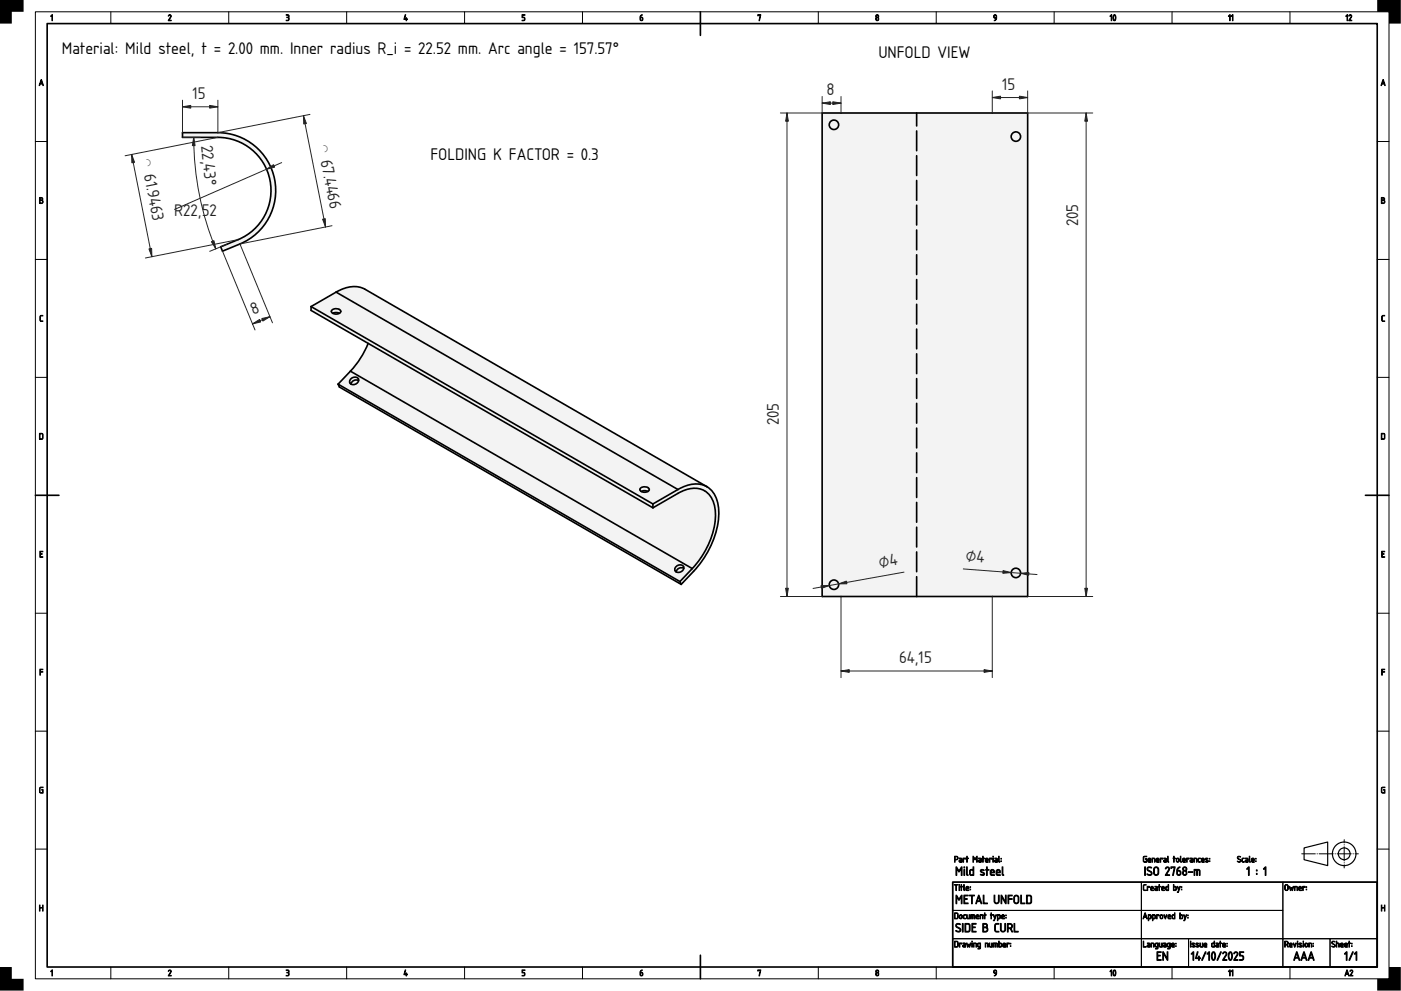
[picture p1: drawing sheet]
<svg xmlns="http://www.w3.org/2000/svg" width="594mm" height="420mm" viewBox="0 0 594 420" stroke-linecap="round" stroke-linejoin="round" font-family="sans-serif">
<defs><g id="words">
<g font-size="6.7">
<text x="26.2" y="23.1">Material: Mild steel, t = 2.00 mm. Inner radius R_i = 22.52 mm. Arc angle = 157.57°</text>
<text x="372.5" y="24.7">UNFOLD VIEW</text>
<text x="182.5" y="67.8">FOLDING K FACTOR = 0.3</text>
</g>
<g font-size="6.7" fill="#212529">
<text x="81.6" y="41.9">15</text>
<text x="350.4" y="40.3">8</text>
<text x="424.9" y="37.9">15</text>
<text x="85.3" y="61.9" transform="rotate(84 85.3 61.9)">22,43°</text>
<text x="134.7" y="62" transform="rotate(79 134.7 62)">◠ 67.4466</text>
<text x="59.8" y="68" transform="rotate(79 59.8 68)">◠ 61.9463</text>
<text x="73.9" y="91.6">R22,52</text>
<text x="457.2" y="96" transform="rotate(-90 457.2 96)">205</text>
<text x="107.4" y="133.5" transform="rotate(-22 107.4 133.5)">8</text>
<text x="330.3" y="180.3" transform="rotate(-90 330.3 180.3)">205</text>
<text x="409.5" y="237.9" transform="rotate(4 409.5 237.9)">⌀4</text>
<text x="373.1" y="241" transform="rotate(-10 373.1 241)">⌀4</text>
<text x="381.2" y="281.1">64,15</text>
</g>
</g></defs>
<path d="M20 10h564v400h-564zM297 5v10M15 210h10M579 210h10M404 374h180v36h-180zM297 405v10" fill="none" stroke="#000" stroke-width=".7"/>
<g fill="none" stroke="#000" stroke-width=".42">
<path d="M15 5h574v410h-574zM47 5v5M97 5v5M147 5v5M197 5v5M247 5v5M347 5v5M397 5v5M447 5v5M497 5v5M547 5v5M15 60h5"/>
<path d="M584 60h5M97.1 81.4h.1M15 110h5M584 110h5M15 160h5M584 160h5M15 260h5M584 260h5M15 310h5M584 310h5M15 360h5M584 360h5"/>
<path d="M404 374h80v12h-80zM484 374h60v12h-60zM544 374h40v24h-40zM404 398h80v12h-80zM404 386h80v12h-80zM484 398h20v12h-20zM484 386h60v12h-60zM504 398h40v12h-40zM544 398h20v12h-20zM564 398h20v12h-20zM47 410v5M97 410v5"/>
<path d="M147 410v5M197 410v5M247 410v5M347 410v5M397 410v5M447 410v5M497 410v5M547 410v5"/>
</g>
<g fill="#000" stroke="#000" stroke-width=".42">
<path d="M22 6.3l.3 .1-.2 2.4-.1-2.2-.5 .3zM71.5 6.5a.64 .64 0 0 1 .9-.2 .64 .64 0 0 1 .1 .9l-.8 1.4 .9 .2h-1.2l.9-1.7a.44 .44 0 0 0-.2-.6 .44 .44 0 0 0-.6 .4zM121.4 6.2h.2a.83 .83 0 0 1 .9 .3 .83 .83 0 0 1 0 1 .78 .78 0 0 1 0 1.1 .78 .78 0 0 1-1.1 0 .66 .66 0 0 0 1-.5 .66 .66 0 0 0-.8-.7v-.1a.47 .47 0 0 0 .7-.2 .47 .47 0 0 0-.2-.6zM171.8 6.2l.2 .2-.4 1.6h.6l.1-.5 .1 .5 .4 .2-.4 .1-.1 .5-.1-.5-.9-.1zM221.4 6.3h1.2l-1 .2v.8a.8 .8 0 0 1 1 .5 .8 .8 0 0 1-.6 1l-.6-.1 .6-.1a.54 .54 0 0 0 .4-.6 .54 .54 0 0 0-.5-.5h-.5zM321.4 6.2l1.2 .1-.6 2.5 .3-2.3-.9 .2zM17.1 133.9l1-.2-.9 .5-.1 1.5 1.1 .6h-.9l-.4-.4zM586.1 133.9l1-.2-.9 .5-.1 1.5 1 .6h-.8l-.4-.4zM16.9 233.7h1.3l-1.1 .3v.8l.8 .1-.8 .1v1l1.1 .3h-1.3zM585.9 233.7h1.2l-1 .3v.8l.8 .1-.8 .1v1l1 .3h-1.2zM16.9 283.7l1.3 .1-1 .2v.7l1 .2-1 .1-.2 1.3zM585.9 283.7l1.3 .1-1.1 .2v.7l1.1 .2-1.1 .1-.1 1.3z"/>
<path d="M16.9 333.9l1.4-.2-1.1 .3-.2 .4 .2 1.6h.8v-1l-.3-.1 .6-.1v1.4l-1.5-.2zM585.9 333.9l1.3-.2-1 .3-.2 .4 .2 1.6h.8v-1l-.4-.1 .6-.1v1.4l-1.4-.2zM16.8 383.7l.2 1h1l.2-.9v2.5l-.2-1.3h-1l-.2 1.3zM585.7 383.7l.3 1h1l.2-.9v2.5l-.2-1.3h-1l-.3 1.3zM22 411.3l.3 .1-.2 2.4-.1-2.2-.5 .3zM71.5 411.4a.64 .64 0 0 1 .9-.1 .64 .64 0 0 1 .1 .9l-.8 1.4 .9 .2h-1.2l.9-1.7a.44 .44 0 0 0-.2-.7 .44 .44 0 0 0-.6 .4zM121.4 411.2h.2a.83 .83 0 0 1 .9 .3 .83 .83 0 0 1 0 1 .78 .78 0 0 1 0 1.1 .78 .78 0 0 1-1.1 0 .66 .66 0 0 0 1-.5 .66 .66 0 0 0-.8-.7v-.1a.47 .47 0 0 0 .7-.2 .47 .47 0 0 0-.2-.6zM171.8 411.2l.2 .2-.4 1.6h.6l.1-.5 .1 .5 .4 .2-.4 .1-.1 .5-.1-.5-.9-.1zM221.4 411.2l1.2 .1-1 .2v.7a.8 .8 0 0 1 1 .6 .8 .8 0 0 1-.6 1l-.6-.1 .6-.1a.54 .54 0 0 0 .4-.6 .54 .54 0 0 0-.5-.5h-.5zM321.4 411.2l1.2 .1-.6 2.5 .3-2.3-.9 .2z"/>
<path d="M271.7 6.6l.7-.3-.8 1a.75 .75 0 0 1 1.1 .2 .75 .75 0 0 1-.3 1 .75 .75 0 0 1-1-.3zM271.6 7.5v.7a.4 .4 0 0 0 .4 .4 .4 .4 0 0 0 .4-.4l-.1-.6z"/>
<path d="M371.5 8a.5 .5 0 0 0 1 0 .5 .5 0 0 0-1 0zM371.6 6.9a.4 .4 0 0 0 .8 0 .4 .4 0 0 0-.8 0zM371.6 6.4a.76 .76 0 0 1 1 .1 .76 .76 0 0 1-.1 1 .76 .76 0 0 1-.1 1.1 .76 .76 0 0 1-1.1-.1 .76 .76 0 0 1 .3-1.1l-.3-.6z"/>
<path d="M421.5 6.5a.83 .83 0 0 1 1.1 0 .83 .83 0 0 1 0 1.1l-.3 .8-.7 .4 .8-1a.82 .82 0 0 1-1-.3 .82 .82 0 0 1 .1-1zM421.7 6.6a.55 .55 0 0 0-.1 .7 .55 .55 0 0 0 .8 .1l-.1-.8z"/>
<path d="M471.2 6.3l.2 .1-.1 2.4-.1-2.2-.5 .3zM472.5 6.5l-.3 1 .3 1a1.26 1.26 0 0 0 0-2zM472.3 6.3a1.2 1.2 0 0 1 .8 1.8 .64 .64 0 0 1-.8 .7 .64 .64 0 0 1-.3-1z"/>
<path d="M521.4 6.3l.3 .1-.2 2.4-.1-2.2-.5 .3zM522.6 6.3l.2 .1-.1 2.4-.1-2.2-.5 .3z"/>
<path d="M571.2 6.3l.2 .1-.1 2.4-.1-2.2-.5 .3zM572.1 6.5a.64 .64 0 0 1 .9-.2 .64 .64 0 0 1 .1 .9l-.8 1.4 .9 .2h-1.2l.9-1.7a.44 .44 0 0 0-.3-.6 .44 .44 0 0 0-.5 .4z"/>
<path d="M17.4 33.7l.9 2.6-.3-.7h-1l-.2 .7-.2-.1zM17.5 34.2l-.4 1.2h.8z"/>
<path d="M586.4 33.7l.9 2.6-.3-.7h-1l-.2 .7-.2-.1zM586.5 34.2l-.4 1.2h.8z"/>
<path d="M16.8 83.8l.6-.1a.8 .8 0 0 1 .7 1.3 .77 .77 0 0 1 .2 .8 .77 .77 0 0 1-.7 .5h-.8zM17 85v1.1h.5a.52 .52 0 0 0 .6-.6 .52 .52 0 0 0-.6-.5zM17 84v.8h.5a.39 .39 0 0 0 .4-.4 .39 .39 0 0 0-.4-.4z"/>
<path d="M585.8 83.8l.6-.1a.8 .8 0 0 1 .7 1.3 .77 .77 0 0 1 .1 .8 .77 .77 0 0 1-.6 .5h-.8zM586 85v1.1h.5a.52 .52 0 0 0 .5-.6 .52 .52 0 0 0-.5-.5zM586 84v.8h.5a.39 .39 0 0 0 .4-.4 .39 .39 0 0 0-.4-.4z"/>
<path d="M17 184v2.1l.8-.1 .2-1.8zM16.8 183.8l1-.1 .4 .5v1.6l-.4 .5h-1z"/>
<path d="M586 184v2.1l.8-.1 .2-1.8zM585.7 183.8l1.1-.1 .4 .5v1.6l-.4 .5h-1.1z"/>
<path d="M404.7 375l1.5 .1-.6 .2-.2 2.3-.1-2.3zM406.7 375.8l.2 .1-.1 1.7zM406.6 375.2a.2 .2 0 0 1 .4 0 .2 .2 0 0 1-.4 0zM407.5 375l.3 .8 .5 .1-.5 .1-.2 1.6-.1-1.6-.2-.1zM408.7 375l.3 2.6a1.28 1.28 0 0 1-.4-1.7zM409.9 376.2l-.1 .4h.8l-.2-.5zM409.8 375.9a.64 .64 0 0 1 .8 0 .64 .64 0 0 1 .1 .9h-.9v.2l1 .6-1.1-.2zM411.4 377l.2 .3zM411.4 375.9l.2 .3z"/>
<path d="M405 363.3v1h.6a.52 .52 0 0 0 .4-.6 .52 .52 0 0 0-.5-.4zM404.8 363h.8a.77 .77 0 0 1 .7 .8 .77 .77 0 0 1-.7 .8h-.6l-.2 .9zM406.9 364.9l.1 .4h.7v-.5zM406.8 363.8h.8l.3 .5v1.2l-.8 .1a.52 .52 0 0 1-.5-.5 .52 .52 0 0 1 .5-.5h.6l-.1-.4zM408.4 363.8l1 .1-.1 .4-.7-.3-.1 1.6zM410 363l.2 .8 .5 .1-.5 .1-.2 1.6-.1-1.6-.2-.1zM412.6 363l.8 1.2 .9-1.2v2.6l-.2-2-.6 1-.7-1-.2 2zM415.1 364.9l.1 .4h.6v-.5zM415 363.8h.8l.3 .5v1.2l-.8 .1a.52 .52 0 0 1-.5-.5 .52 .52 0 0 1 .5-.5h.5v-.4zM416.7 363l.2 .8 .6 .1-.6 .1-.1 1.6-.1-1.6-.3-.1zM418.1 364.2l-.1 .4h.8l-.2-.5zM418 363.9a.64 .64 0 0 1 .9 0 .64 .64 0 0 1 0 .9h-.9v.2l1 .6-1.1-.2zM419.6 363.8l1 .1-.2 .4-.6-.3-.2 1.6zM421 363.8l.2 .1-.1 1.7zM421 363.2a.17 .17 0 0 1 .3 0 .17 .17 0 0 1-.3 0zM422 364.9l.1 .4h.6v-.5zM421.8 363.8h.9l.3 .5-.1 1.2-.7 .1a.52 .52 0 0 1-.5-.5 .52 .52 0 0 1 .5-.5h.5v-.4zM423.5 363l.3 2.6a1.28 1.28 0 0 1-.4-1.7zM424.4 365l.2 .3zM424.4 364l.2 .2z"/>
<path d="M405.4 379.6l1.2 1.6 1.3-1.6v3.5l-.3-.1v-2.7l-1 1.4-.9-1.4v2.7l-.3 .1zM408.8 379.5h1.7l-.2 .3h-1.2v1.2l1.1 .2-1.1 .1v1.5h1.3l.1 .3h-1.8zM411.1 379.5l2.1 .2-.9 .1-.2 3.4-.1-3.4h-.9zM414.9 379.5l.3 .1 1.1 3.3-.2 .3-.4-.9h-1.3l-.4 .9-.3-.2zM415 380.2l-.5 1.7h1.1zM417 379.6l.3 .1v3.1h1.2l.2 .3h-1.7zM421.6 379.5l.3 .2v2.4a.75 .75 0 0 0 .7 .7 .75 .75 0 0 0 .8-.8l.1-2.5 .2 2.5a1.11 1.11 0 0 1-1 1.2 1.11 1.11 0 0 1-1.2-1.1zM424.5 379.5l.3 .1 1.5 2.7v-2.6l.3-.2v3.6l-1.8-2.7v2.6l-.3 .1zM427.5 379.5l1.7 .2-1.4 .1v1.2l1.4 .2-1.4 .1-.2 1.9zM430.5 380l-.3 2.2a.75 .75 0 0 0 .8 .6 .75 .75 0 0 0 .7-.7v-1.5a.75 .75 0 0 0-.4-.7 .75 .75 0 0 0-.8 .1zM430.2 379.8a1.1 1.1 0 0 1 1.2-.2 1.1 1.1 0 0 1 .7 1v1.5a1.1 1.1 0 0 1-1.1 1.1 1.1 1.1 0 0 1-1.1-1.1v-1.8zM432.9 379.6l.3 .1v3.1h1.2l.2 .3h-1.7zM435.6 379.9v2.9h1.2l.3-.5v-2.1l-.4-.3zM435.3 379.6l1.5-.1 .6 .7v2.4l-.6 .6-1.5-.1z"/>
<path d="M405.4 367.6l1.2 1.6 1.3-1.6v3.5l-.3-.1v-2.7l-1 1.4-.9-1.4v2.7l-.3 .1zM408.8 368.7l.3 .1-.2 2.4zM408.7 367.8a.25 .25 0 0 1 .5 0 .25 .25 0 0 1-.5 0zM409.9 367.6l.3 .1v2.9l.3 .3a.46 .46 0 0 1-.7 .1 .46 .46 0 0 1 0-.7zM411.6 369l-.1 .2a1.02 1.02 0 0 0 .7 1.6h.4v-1.8zM411.3 368.9l1.3-.3v-.9l.3-.2v3.6l-1.2 .1-.5-.4zM415.9 368.8l.1-.1a.69 .69 0 0 1 .7-.2 .69 .69 0 0 1 .5 .6h-.1a.56 .56 0 0 0-.6-.2 .56 .56 0 0 0-.4 .5l1 .5a.83 .83 0 0 1-.2 1.4 .83 .83 0 0 1-1.2-.6l1.2 .1 .3-.3-1.3-.8zM418.4 367.6l.3 .1v.9l.7 .2-.7 .2-.2 2.2-.2-2.2-.4-.2 .4-.2zM420.3 369.2l-.1 .5h1.1a.58 .58 0 0 0-.2-.7 .58 .58 0 0 0-.8 .2zM420.2 368.8a.92 .92 0 0 1 1.2 0 .92 .92 0 0 1 .1 1.3h-1.3l.2 .7 1.3 .2-1.1 .2a1.46 1.46 0 0 1-.4-2.4zM422.8 369.2l-.1 .5h1.1a.58 .58 0 0 0-.2-.7 .58 .58 0 0 0-.8 .2zM422.7 368.8a.92 .92 0 0 1 1.2 0 .92 .92 0 0 1 .1 1.3h-1.3l.2 .7 1.3 .2-1.1 .2a1.46 1.46 0 0 1-.4-2.4zM425 367.6l.3 .1v2.9l.3 .3a.46 .46 0 0 1-.7 .1 .46 .46 0 0 1 0-.7z"/>
<path d="M484.9 375.2l1.1-.2-1 .5v1.4l1 .7h-.8l-.4-.4zM486.5 375.8l1 .1-.2 .4-.6-.3-.2 1.6zM488.2 376.2l-.1 .4h.8l-.2-.5zM488.1 375.9a.64 .64 0 0 1 .8 0 .64 .64 0 0 1 .1 .9h-.9v.2l1 .6-1.1-.2zM489.9 376.9l.1 .4h.6v-.5zM489.7 375.8h.9l.3 .5-.1 1.2-.7 .1a.52 .52 0 0 1-.5-.5 .52 .52 0 0 1 .5-.5h.5v-.4zM491.5 375l.2 .8 .5 .1-.5 .1-.1 1.6-.2-1.6-.2-.1zM492.9 376.2l-.1 .4h.8l-.3-.5zM492.7 375.9a.64 .64 0 0 1 .9 0 .64 .64 0 0 1 .1 .9h-.9v.2l1 .6-1.1-.2zM494.6 376.1l-.1 1.1 .8 .1v-1.3zM494.4 376l.9-.2 .2-.8v2.6l-1.2-.3zM497.8 376v1.3h.7l.1-1.1zM497.6 375l.2 .8 1 .3v1l-.3 .5-.9-.1zM499.3 375.8l.6 1.3 .4-1.2h.2l-.9 2.5-.4-.1 .5-.8zM500.9 377l.2 .3zM500.9 375.9l.2 .3z"/>
<path d="M485.4 367.6l.3 .1-.2 3.5zM486.6 367.8l.2-.2a1.07 1.07 0 0 1 1.5 .4h-.3a.67 .67 0 0 0-1.1-.1 .67 .67 0 0 0 .2 1.1l.9 .4a1.07 1.07 0 0 1 .1 1.7 1.07 1.07 0 0 1-1.6-.3l.1-.3a.78 .78 0 0 0 1 .4 .78 .78 0 0 0 .4-1l-1.5-1zM489.8 368l-.3 2.2a.75 .75 0 0 0 .8 .6 .75 .75 0 0 0 .7-.7v-1.5a.75 .75 0 0 0-.4-.7 .75 .75 0 0 0-.8 .1zM489.5 367.8a1.1 1.1 0 0 1 1.2-.2 1.1 1.1 0 0 1 .7 1v1.5a1.1 1.1 0 0 1-1.1 1.1 1.1 1.1 0 0 1-1.1-1.1v-1.8zM494.4 367.8a.92 .92 0 0 1 1.2-.1 .92 .92 0 0 1 .2 1.2l-1.2 2h1.2l.1 .3h-1.7l1.3-2.4a.63 .63 0 0 0-.3-.9 .63 .63 0 0 0-.9 .5zM496.5 367.5l1.8 .2-.9 3.5-.2-.2 .7-3.1h-1.1l-.1 .3zM499.4 368l1-.4-1.1 1.4a1.07 1.07 0 0 1 1.5 1.1 1.07 1.07 0 0 1-1.6 .8l-.2-1.8zM499.3 369.3v1a.57 .57 0 0 0 .6 .5 .57 .57 0 0 0 .5-.5l-.1-.8zM501.7 370a.7 .7 0 0 0 1.4 0 .7 .7 0 0 0-1.4 0zM501.8 368.4a.57 .57 0 0 0 1.1 0 .57 .57 0 0 0-1.1 0zM501.8 367.7a.93 .93 0 0 1 1.3 .1 .93 .93 0 0 1-.2 1.4 1.09 1.09 0 0 1 .3 1.6 1.09 1.09 0 0 1-1.7 0 1.09 1.09 0 0 1 .3-1.6l-.3-.8zM504 369.6l1.8 .1-1.7 .2zM506.4 368.6h1.7a1.08 1.08 0 0 1 .8 1.6l-.2 1-.2-2-.7-.2v2l-.3 .1-.1-2.1h-.7v2l-.3 .1z"/>
<path d="M484.9 363.2l1.4-.2-1.1 .3-.2 .4 .2 1.6h.8v-1l-.3-.1 .6-.1v1.4l-1.5-.2zM487.1 364.2l-.1 .4h.8l-.2-.5zM487 363.9a.64 .64 0 0 1 .8 0 .64 .64 0 0 1 .1 .9h-.9v.2l1 .6-1.1-.2zM488.5 363.8h.1a.85 .85 0 0 1 1 .1 .85 .85 0 0 1 .2 1l-.1 .7-.2-1.4-.8-.2-.2 1.5zM490.5 364.2v.4h.7l-.2-.5zM490.4 363.9a.64 .64 0 0 1 .9 0 .64 .64 0 0 1 .1 .9h-.9v.2l1 .6-1.1-.2zM492 363.8l1 .1-.1 .4-.7-.3-.1 1.6zM493.7 364.9l.1 .4h.6v-.5zM493.5 363.8h.8l.3 .5v1.2l-.8 .1a.52 .52 0 0 1-.5-.5 .52 .52 0 0 1 .5-.5h.6v-.4zM495.1 363l.4 2.6a1.28 1.28 0 0 1-.4-1.7zM497.7 363l.2 .8 .5 .1-.5 .1-.1 1.6-.1-1.6-.3-.1zM499.1 364.1l-.1 .9a.4 .4 0 0 0 .4 .3 .4 .4 0 0 0 .4-.4l-.1-.8zM499 363.9a.64 .64 0 0 1 1 .5l-.1 .9-.8 .2-.4-.6zM500.5 363l.4 2.6a1.28 1.28 0 0 1-.4-1.7zM501.7 364.2v.4h.7l-.2-.5zM501.6 363.9a.64 .64 0 0 1 .9 0 .64 .64 0 0 1 .1 .9h-.9v.2l1 .6-1.1-.2zM503.2 363.8l1 .1-.1 .4-.7-.3-.1 1.6zM504.9 364.9l.1 .4h.6v-.5zM504.7 363.8h.8l.3 .5v1.2l-.8 .1a.52 .52 0 0 1-.5-.5 .52 .52 0 0 1 .5-.5h.6v-.4zM506.3 363.8h.1a.85 .85 0 0 1 1 .1 .85 .85 0 0 1 .2 1l-.2 .7-.1-1.4-.8-.2-.2 1.5zM508.1 363.9l.9 .1a.52 .52 0 0 0-.6 0 .52 .52 0 0 0-.2 .6l.1 .6 .7 .4a.83 .83 0 0 1-1-.3 .83 .83 0 0 1 0-1zM509.7 364.2l-.1 .4h.8l-.2-.5zM509.6 363.9a.64 .64 0 0 1 .9 0 .64 .64 0 0 1 .1 .9h-1v.2l1 .6-1.1-.2zM511.2 363.9l1 .1-.9 .2 .8 .5a.55 .55 0 0 1-.1 .9 .55 .55 0 0 1-.8-.4l.9-.1-.9-.6zM512.8 365l.2 .3zM512.8 364l.2 .2z"/>
<path d="M524.8 363.2h1.2l-.2 .1a.47 .47 0 0 0-.7 0 .47 .47 0 0 0 .1 .7l.6 .3a.69 .69 0 0 1 .1 1.2 .69 .69 0 0 1-1.1-.4h.1a.52 .52 0 0 0 .7 .3 .52 .52 0 0 0 .2-.7l-1-.6zM526.7 363.9l.9 .1a.52 .52 0 0 0-.6 0 .52 .52 0 0 0-.1 .6v.6l.7 .4a.83 .83 0 0 1-1-.3 .83 .83 0 0 1 0-1zM528.3 364.9l.1 .4h.6v-.5zM528.1 363.8h.8l.3 .5v1.2l-.8 .1a.52 .52 0 0 1-.4-.5 .52 .52 0 0 1 .5-.5h.5v-.4zM529.8 363l.3 2.6a1.28 1.28 0 0 1-.4-1.7zM531 364.2l-.1 .4h.8l-.2-.5zM530.9 363.9a.64 .64 0 0 1 .8 0 .64 .64 0 0 1 .1 .9h-.9v.2l1 .6-1.1-.2zM532.4 365l.2 .3zM532.4 364l.2 .2z"/>
<path d="M529.4 367.6l.3 .1-.1 3.5-.2-3.1-.5 .5-.3-.2zM532.8 370.3h.3v.4h-.3zM532.8 368.8h.3v.4h-.3zM536.5 367.6l.3 .1-.1 3.5-.2-3.1-.5 .5-.3-.2z"/>
<path d="M545.2 375.4l-.2 1.5a.52 .52 0 0 0 .5 .4 .52 .52 0 0 0 .5-.5v-1.3zM545 375.2a.77 .77 0 0 1 .8-.1 .77 .77 0 0 1 .5 .7v1a.77 .77 0 0 1-.8 .8 .77 .77 0 0 1-.8-.7zM546.8 375.8l.5 1.2 .3-.7 .4 .7 .5-1.2-.4 1.8-.5-.8-.4 .8zM548.9 375.8h.1a.85 .85 0 0 1 1 .1 .85 .85 0 0 1 .2 1l-.1 .7-.2-1.4-.7-.2-.3 1.5zM551 376.2l-.1 .4h.8l-.2-.5zM550.9 375.9a.64 .64 0 0 1 .8 0 .64 .64 0 0 1 .1 .9h-.9v.2l1 .6-1.1-.2zM552.4 375.8l1 .1-.1 .4-.7-.3-.1 1.6zM553.9 377l.2 .3zM553.9 375.9l.2 .3z"/>
<path d="M405 387.3v2h.8l.2-1.8zM404.8 387h1l.5 .5v1.6l-.4 .5h-1.1zM407.2 388.1l-.2 .9a.4 .4 0 0 0 .4 .3 .4 .4 0 0 0 .4-.4l-.1-.8zM407 387.9a.64 .64 0 0 1 1.1 .5l-.1 .9-.9 .2-.3-.6zM408.6 387.9l.9 .1a.52 .52 0 0 0-.6 0 .52 .52 0 0 0-.2 .6l.1 .6 .7 .4a.83 .83 0 0 1-1-.3 .83 .83 0 0 1 0-1zM409.9 387.8l.5 1.5h.5v-1.4h.3l-.1 1.7h-.7a1.3 1.3 0 0 1-.5-1.8zM411.7 387.8h.1a1.21 1.21 0 0 1 1.6 .5l-.1 1.3-.2-1.4-.5-.2-.1 1.6-.1-1.6h-.5l-.2 1.6zM414.2 388.2l-.1 .4h.8l-.2-.5zM414.1 387.9a.64 .64 0 0 1 .8 0 .64 .64 0 0 1 .1 .9h-.9v.2l1 .6-1.1-.2zM415.6 387.8h.1a.85 .85 0 0 1 1 .1 .85 .85 0 0 1 .2 1l-.1 .7-.2-1.4-.8-.2-.2 1.5zM417.5 387l.2 .8 .5 .1-.5 .1-.1 1.6-.1-1.6-.3-.1zM420.2 387l.2 .8 .6 .1-.6 .1-.1 1.6-.1-1.6-.3-.1zM421.2 387.8l.7 1.3 .4-1.2h.2l-.9 2.5-.4-.1 .5-.8zM423.2 388v1.3h.6l.1-1.1zM423 387.8a.94 .94 0 0 1 1.3 .8 .94 .94 0 0 1-1.1 1l-.2 .8zM425 388.2l-.1 .4h.8l-.2-.5zM424.9 387.9a.64 .64 0 0 1 .8 0 .64 .64 0 0 1 .1 .9h-.9v.2l1 .6-1.1-.2zM426.5 389l.2 .3zM426.5 387.9l.2 .3z"/>
<path d="M405.5 391.8l.2-.2a1.07 1.07 0 0 1 1.5 .4h-.3a.67 .67 0 0 0-1.1-.1 .67 .67 0 0 0 .2 1.1l.9 .4a1.07 1.07 0 0 1 .1 1.7 1.07 1.07 0 0 1-1.6-.3l.1-.3a.78 .78 0 0 0 1 .4 .78 .78 0 0 0 .4-1l-1.5-1zM408.1 391.6l.3 .1-.2 3.5zM409.5 391.9v2.9h1.2l.3-.5v-2.1l-.4-.3zM409.2 391.6l1.5-.1 .6 .7v2.4l-.6 .6-1.5-.1zM412.2 391.5h1.7l-.2 .3h-1.2v1.2l1.1 .2-1.1 .1v1.5h1.3l.1 .3h-1.8zM416.8 391.6l.9-.1a.93 .93 0 0 1 1 .6 .93 .93 0 0 1-.3 1 1.11 1.11 0 0 1 .5 1.2 1.11 1.11 0 0 1-.9 .9l-1.2-.1zM417.1 393.4v1.5h.7a.74 .74 0 0 0 .8-.8 .74 .74 0 0 0-.7-.7zM417.1 391.9v1.1h.7a.56 .56 0 0 0 .6-.6 .56 .56 0 0 0-.6-.5zM422 391.7l1.5-.2v.3l-1.3 .4-.1 2.1 .3 .5h1l.2 .3h-1.2l-.6-.4v-2.3zM424.3 391.5l.3 .2v2.4a.75 .75 0 0 0 .7 .7 .75 .75 0 0 0 .8-.8l.1-2.5 .2 2.5a1.11 1.11 0 0 1-1 1.2 1.11 1.11 0 0 1-1.2-1.1zM427.5 391.9v1.5a.96 .96 0 0 0 1.1-.1 .96 .96 0 0 0 .3-1l-.4-.4zM427.2 391.6l1.1-.1a1.1 1.1 0 0 1 1.1 .9 1.1 1.1 0 0 1-.7 1.2l.6 1.5-1-1.4h-.8v1.3l-.3 .1zM430 391.6l.3 .1v3.1h1.3l.1 .3h-1.7z"/>
<path d="M484.8 399l.2 2.3 1 .3h-1.2zM486.7 400.9l.1 .4h.6v-.5zM486.5 399.8h.9l.3 .5-.1 1.2-.7 .1a.52 .52 0 0 1-.5-.5 .52 .52 0 0 1 .5-.5h.5v-.4zM488.1 399.8h.1a.85 .85 0 0 1 1 .1 .85 .85 0 0 1 .2 1l-.1 .7-.2-1.4-.8-.2-.2 1.5zM490.2 400.1l-.1 1.1 .8 .1v-1.3zM490 399.9h1.1v2.2l-1.1 .2 .8-.3 .1-.4a.96 .96 0 0 1-1.1-.5 .96 .96 0 0 1 .2-1.2zM491.6 399.8l.5 1.5h.5v-1.4h.3l-.1 1.7h-.7a1.3 1.3 0 0 1-.5-1.8zM493.6 400.9l.1 .4h.6v-.5zM493.4 399.8h.8l.3 .5v1.2l-.8 .1a.52 .52 0 0 1-.5-.5 .52 .52 0 0 1 .5-.5h.6v-.4zM495.3 400.1l-.1 1.1 .8 .1v-1.3zM495.1 399.9h1.1v2.2l-1.1 .2 .9-.3v-.4a.96 .96 0 0 1-1.1-.5 .96 .96 0 0 1 .2-1.2zM497.1 400.2l-.1 .4h.8l-.3-.5zM496.9 399.9a.64 .64 0 0 1 .9 0 .64 .64 0 0 1 .1 .9h-.9v.2l1 .6-1.1-.2zM498.5 401l.2 .3zM498.5 399.9l.2 .3z"/>
<path d="M485.5 387l.8 2.6-.3-.7h-.9l-.2 .7-.2-.1zM485.6 387.5l-.4 1.2h.8zM487.1 388v1.3h.7l.1-1.1zM486.9 387.8a.94 .94 0 0 1 1.3 .8 .94 .94 0 0 1-1.1 1l-.1 .8zM488.9 388v1.3h.7l.1-1.1zM488.7 387.8a.94 .94 0 0 1 1.3 .8 .94 .94 0 0 1-1.1 1l-.1 .8zM490.5 387.8l1 .1-.2 .4-.6-.3-.2 1.6zM492.2 388.1l-.1 .9a.4 .4 0 0 0 .4 .3 .4 .4 0 0 0 .4-.4l-.1-.8zM492.1 387.9a.64 .64 0 0 1 1 .5l-.1 .9-.8 .2-.3-.6zM493.6 387.8l.6 1.3 .4-1.2h.2l-.6 1.7zM495.6 388.2l-.1 .4h.8l-.3-.5zM495.4 387.9a.64 .64 0 0 1 .9 0 .64 .64 0 0 1 .1 .9h-.9v.2l1 .6-1.1-.2zM497.3 388.1l-.1 1.1 .8 .1v-1.3zM497.1 388l.9-.2 .2-.8v2.6l-1.2-.3zM500.5 388v1.3h.7l.1-1.1zM500.3 387l.2 .8 1 .3v1l-.3 .5-.9-.1zM501.9 387.8l.7 1.3 .4-1.2h.2l-.9 2.5-.4-.1 .5-.8zM503.6 389l.2 .3zM503.6 387.9l.2 .3z"/>
<path d="M564.8 399.2h1.2l-.2 .1a.47 .47 0 0 0-.7 0 .47 .47 0 0 0 .1 .7l.6 .3a.69 .69 0 0 1 .1 1.2 .69 .69 0 0 1-1.1-.4h.1a.52 .52 0 0 0 .7 .3 .52 .52 0 0 0 .2-.7l-1-.6zM566.7 399l.2 .8 1 .3v1.4l-.5-1.5h-.5l-.2 1.5zM568.7 400.2l-.1 .4h.8l-.2-.5zM568.6 399.9a.64 .64 0 0 1 .8 0 .64 .64 0 0 1 .1 .9h-.9v.2l1 .6-1.1-.2zM570.4 400.2v.4h.7l-.2-.5zM570.3 399.9a.64 .64 0 0 1 .9 0 .64 .64 0 0 1 .1 .9h-.9v.2l1 .6-1.1-.2zM572 399l.2 .8 .6 .1-.6 .1-.1 1.6-.1-1.6-.3-.1zM573.1 401l.2 .3zM573.1 399.9l.2 .3z"/>
<path d="M271.7 411.6l.7-.4-.8 1.1a.75 .75 0 0 1 1.1 .2 .75 .75 0 0 1-.3 1 .75 .75 0 0 1-1-.3zM271.6 412.5v.7a.4 .4 0 0 0 .4 .4 .4 .4 0 0 0 .4-.4l-.1-.6z"/>
<path d="M371.5 413a.5 .5 0 0 0 1 0 .5 .5 0 0 0-1 0zM371.6 411.9a.4 .4 0 0 0 .8 0 .4 .4 0 0 0-.8 0zM371.6 411.4a.76 .76 0 0 1 1 .1 .76 .76 0 0 1-.1 1 .76 .76 0 0 1-.1 1.1 .76 .76 0 0 1-1.1-.2 .76 .76 0 0 1 .3-1l-.3-.6z"/>
<path d="M405 399.3v2h.8l.2-1.8zM404.8 399h1l.5 .5v1.6l-.4 .5h-1.1zM406.8 399.8l1 .1-.1 .4-.7-.3-.1 1.6zM408.5 400.9l.1 .4h.6v-.5zM408.3 399.8h.9l.3 .5-.1 1.2-.7 .1a.52 .52 0 0 1-.5-.5 .52 .52 0 0 1 .5-.5h.5v-.4zM409.9 399.8l.5 1.2 .3-.7 .4 .7 .5-1.2-.4 1.8-.5-.8-.4 .8zM412.1 399.8l.2 .1-.1 1.7zM412.1 399.2a.17 .17 0 0 1 .3 0 .17 .17 0 0 1-.3 0zM412.8 399.8h.1a.85 .85 0 0 1 1 .1 .85 .85 0 0 1 .2 1l-.1 .7-.2-1.4-.8-.2-.2 1.5zM414.8 400.1v1.1l.7 .1v-1.3zM414.7 399.9h1.1v2.2l-1.1 .2 .8-.3v-.4a.96 .96 0 0 1-1.1-.5 .96 .96 0 0 1 .3-1.2zM417.8 399.8h.1a.85 .85 0 0 1 1 .1 .85 .85 0 0 1 .2 1l-.2 .7-.1-1.4-.8-.2-.2 1.5zM419.5 399.8l.5 1.5h.5v-1.4h.3l-.1 1.7h-.7a1.3 1.3 0 0 1-.5-1.8zM421.2 399.8h.1a1.21 1.21 0 0 1 1.7 .5l-.1 1.3-.2-1.4-.5-.2-.1 1.6-.1-1.6h-.6l-.1 1.6zM423.7 400v1.3h.7l.1-1.1zM423.5 399l.2 .8 1 .3 .1 1-.4 .5-.9-.1zM425.5 400.2l-.1 .4h.8l-.2-.5zM425.4 399.9a.64 .64 0 0 1 .9 0 .64 .64 0 0 1 .1 .9h-1v.2l1 .6-1.1-.2zM427 399.8l1 .1-.1 .4-.7-.3-.1 1.6zM428.4 401l.2 .3zM428.4 399.9l.2 .3z"/>
<path d="M421.5 411.5a.83 .83 0 0 1 1.1 0 .83 .83 0 0 1 0 1.1l-.3 .8-.7 .4 .8-1a.82 .82 0 0 1-1-.4 .82 .82 0 0 1 .1-.9zM421.7 411.6a.55 .55 0 0 0-.1 .7 .55 .55 0 0 0 .8 .1l-.1-.8z"/>
<path d="M471.2 411.3l.2 .1-.1 2.4-.1-2.2-.5 .3zM472.5 411.5l-.3 1 .3 1a1.26 1.26 0 0 0 0-2zM472.3 411.3a1.2 1.2 0 0 1 .8 1.8 .64 .64 0 0 1-.8 .7 .64 .64 0 0 1-.3-1z"/>
<path d="M490.6 403.5h1.8l-.2 .3h-1.3v1.2l1.2 .2-1.2 .1v1.5h1.3l.2 .3h-1.8zM493.1 403.5l.3 .1 1.5 2.7v-2.6l.3-.2v3.6l-1.8-2.7v2.6l-.3 .1z"/>
<path d="M504.8 399.1l.2 .1-.1 2.4zM505.6 399.9l1 .1-.9 .2 .7 .5a.55 .55 0 0 1-.1 .9 .55 .55 0 0 1-.8-.4l1-.1-.9-.6zM507.2 399.9l1 .1-.9 .2 .8 .5a.55 .55 0 0 1-.1 .9 .55 .55 0 0 1-.8-.4l.9-.1-.9-.6zM508.8 399.8l.5 1.5h.5v-1.4h.3l-.1 1.7h-.7a1.3 1.3 0 0 1-.5-1.8zM510.8 400.2l-.1 .4h.8l-.2-.5zM510.7 399.9a.64 .64 0 0 1 .9 0 .64 .64 0 0 1 .1 .9h-1v.2l1 .6-1.1-.2zM514.1 400.1l-.1 1.1 .8 .1v-1.3zM513.9 400l.9-.2 .2-.8v2.6l-1.2-.3zM515.8 400.9l.1 .4h.6v-.5zM515.6 399.8h.8l.3 .5v1.2l-.8 .1a.52 .52 0 0 1-.5-.5 .52 .52 0 0 1 .5-.5h.6v-.4zM517.3 399l.3 .8 .5 .1-.5 .1-.2 1.6-.1-1.6-.2-.1zM518.7 400.2v.4h.7l-.2-.5zM518.6 399.9a.64 .64 0 0 1 .9 0 .64 .64 0 0 1 .1 .9h-.9v.2l1 .6-1.2-.2zM520.2 401l.2 .3zM520.2 399.9l.2 .3z"/>
<path d="M505.9 403.6l.3 .1-.2 3.5-.1-3.1-.5 .5-.3-.2zM507.7 403.5l.3 .2-.7 2.4h.9l.2-.8 .2 .8 .5 .2-.5 .1-.2 .8-.2-.8-1.3-.1zM511.1 403.5l.3 .3-1.5 3.2-.3 .2zM512.6 403.6l.3 .1-.2 3.5-.1-3.1-.5 .5-.3-.2zM514.4 403.9l-.4 1.6 .6 1.3a2.01 2.01 0 0 0-.2-2.9zM514.2 403.6a1.35 1.35 0 0 1 1.3 2v.2a.92 .92 0 0 1-.3 1.1 .92 .92 0 0 1-1.2 0l-.4-1.7zM517.6 403.5l.3 .3-1.5 3.2-.3 .2zM518.7 403.8a.92 .92 0 0 1 1.2-.1 .92 .92 0 0 1 .2 1.2l-1.2 2h1.2l.1 .3h-1.7l1.3-2.4a.63 .63 0 0 0-.3-.9 .63 .63 0 0 0-.9 .5zM521.6 403.9l-.4 1.6 .5 1.3a2.01 2.01 0 0 0-.1-2.9zM521.3 403.6a1.35 1.35 0 0 1 1.3 2v.2a.92 .92 0 0 1-.3 1.1 .92 .92 0 0 1-1.1 0l-.4-1.7zM523.4 403.8a.92 .92 0 0 1 1.2-.1 .92 .92 0 0 1 .2 1.2l-1.2 2h1.2l.1 .3h-1.7l1.3-2.4a.63 .63 0 0 0-.3-.9 .63 .63 0 0 0-.9 .5zM525.6 403.6l1.8 .1-1.5 .2v1.1a1.14 1.14 0 0 1 1.5 .8 1.14 1.14 0 0 1-.9 1.4l-.9-.2 .9-.2a.77 .77 0 0 0 .6-.7 .77 .77 0 0 0-.7-.8h-.8z"/>
<path d="M521.4 411.3l.3 .1-.2 2.4-.1-2.2-.5 .3zM522.6 411.3l.2 .1-.1 2.4-.1-2.2-.5 .3z"/>
<path d="M545 399.3v1a.65 .65 0 0 0 .8-.1 .65 .65 0 0 0 .1-.8zM544.8 399.1h1l.4 .3v.8l-.4 .3 .5 1.1-.7-1h-.6l-.2 1zM547 400.2l-.1 .4h.8l-.2-.5zM546.9 399.9a.64 .64 0 0 1 .9 0 .64 .64 0 0 1 0 .9h-.9v.2l1 .6-1.1-.2zM548.4 399.8l.6 1.3 .4-1.2h.3l-.7 1.7zM550.1 399.8l.3 .1-.2 1.7zM550.1 399.2a.17 .17 0 0 1 .3 0 .17 .17 0 0 1-.3 0zM550.9 399.9l1 .1-.9 .2 .8 .5a.55 .55 0 0 1-.1 .9 .55 .55 0 0 1-.8-.4l.9-.1-.9-.6zM552.5 399.8l.3 .1-.2 1.7zM552.5 399.2a.17 .17 0 0 1 .3 0 .17 .17 0 0 1-.3 0zM553.6 400.1l-.1 .9a.4 .4 0 0 0 .4 .3 .4 .4 0 0 0 .4-.4l-.1-.8zM553.5 399.9a.64 .64 0 0 1 1 .5l-.1 .9-.8 .2-.3-.6zM555 399.8h.1a.85 .85 0 0 1 1 .1 .85 .85 0 0 1 .2 1l-.2 .7-.1-1.4-.8-.2-.2 1.5zM556.7 401l.2 .3zM556.7 399.9l.2 .3z"/>
<path d="M549.8 403.5l.3 .1 1 3.3-.1 .3-.4-.9h-1.4l-.3 .9-.3-.2zM549.9 404.2l-.6 1.7h1.1zM552.8 403.5l.3 .1 1.1 3.3-.2 .3-.4-.9h-1.3l-.4 .9-.3-.2zM552.9 404.2l-.5 1.7h1.1zM555.9 403.5l.3 .1 1 3.3-.1 .3-.4-.9h-1.4l-.3 .9-.3-.2zM556 404.2l-.6 1.7h1.1z"/>
<path d="M570.9 403.6l.3 .1-.2 3.5-.1-3.1-.5 .5-.3-.2zM573.6 403.5l.2 .3-1.4 3.2-.3 .2zM575 403.6l.4 .1-.2 3.5-.2-3.1-.5 .5-.2-.2z"/>
<path d="M571.1 411.2l.9 2.6-.3-.7h-1l-.2 .7-.2-.1zM571.2 411.7l-.4 1.2h.8zM572.6 411.4a.64 .64 0 0 1 .8-.1 .64 .64 0 0 1 .2 .9l-.8 1.4 .9 .2h-1.3l.9-1.7a.44 .44 0 0 0-.2-.7 .44 .44 0 0 0-.6 .4z"/>
</g>
<path d="M0 0h10v5h-5v5h-5zM584 0h10v10h-5v-5h-5zM0 410h5v5h5v5h-10zM584 415h5v-5h5v10h-10z" fill="#000"/>
<g fill="none" stroke="#000" stroke-width=".5">
<path d="M553 359.5l10-2.5v10l-10-2.5z"/>
<circle cx="570" cy="362" r="5"/>
<circle cx="570" cy="362" r="2.5"/>
</g>
<path d="M552 362h24" fill="none" stroke="#000" stroke-width=".42" stroke-dasharray="6 .7 .1 .7" stroke-dashoffset=".2"/>
<path d="M570 368v-12" fill="none" stroke="#000" stroke-width=".42" stroke-dasharray="6 .7 .1 .7" stroke-dashoffset="4.6"/>
<path d="M77.4 56.2h15a24.5 24.5 0 0 1 24 19.8 24.5 24.5 0 0 1-14.7 27.4l-7.4 3.1-.7-1.9a44.6 44.6 0 0 0 12-5.6 22.5 22.5 0 0 0 8.2-25.2 22.5 22.5 0 0 0-21.4-15.6h-15z" fill-rule="evenodd" fill="#f1f3f5"/>
<path d="M77.4 56.2h15a24.5 24.5 0 0 1 24 19.8 24.5 24.5 0 0 1-14.7 27.4l-7.4 3.1-.7-1.9a44.6 44.6 0 0 0 12-5.6 22.5 22.5 0 0 0 8.2-25.2 22.5 22.5 0 0 0-21.4-15.6h-15z" fill="none" stroke="#000" stroke-width=".7"/>
<g fill="none" stroke="#212529" stroke-width=".42">
<path d="M77.4 58.2h7.5M77.4 45.3h15M77.4 42.5v13.7M82.1 58.2a123.5 123.5 0 0 0 9.4 47.3M92.4 58.2l-39.3 7.8M92.4 42.5v13.7l39-7.7M128.7 49l9.3 47.2M55.8 65.5l8.6 43.3M119.4 68.9l-45.4 19.9M140.8 95.7l-39.1 7.7 13.8 33.5M94.3 106.5l13.8 33.4M96.1 103.6l-7.2 3"/>
<path d="M101 101.6l-39.3 7.8M114.5 134.3l-7.4 3"/>
</g>
<g fill="#212529" stroke="#212529" stroke-width=".42">
<path d="M113 71.7l3-1.9 .5 1.1z"/>
<path d="M55.8 65.5l1.3 3.3-1.2 .2z"/>
<path d="M63.2 105.5l1.1-.2 .1 3.5z"/>
<path d="M128.7 49l1.2 3.4-1.1 .2z"/>
<path d="M136.8 92.9l1.1-.2 .1 3.5z"/>
<path d="M89.6 102.5l1.1-.5 .8 3.5z"/>
<path d="M82.1 58.2l.6 3.5h-1.1z"/>
<path d="M77.4 45.3l3.5-.6v1.2z"/>
<path d="M88.9 44.7l3.5 .6-3.5 .6z"/>
<path d="M111 135.1l3.5-.8-3 1.8z"/>
<path d="M107.1 137.3l3-1.9 .4 1.1z"/>
</g>
<g fill="#f1f3f5">
<path d="M131.9 130l10.6-6.1a12.3 12.3 0 0 1 12.3-1.3l144.9 83.7a12.5 12.5 0 0 1 5.1 12.1 39 39 0 0 1-10.7 23.9l-5.2 5.5-145-83.7-.5-1.2 8.1-9.1 2.6-4 2-4.2-24.2-14z" fill-rule="evenodd"/>
<path d="M156.1 145.6l120.8 69.7 10.6-6.1a10.4 10.4 0 0 1 12.8 .1 15.6 15.6 0 0 1 2.5 14.2 37.5 37.5 0 0 1-9.3 17.6l-144.9-83.7 4.3-5.5z" fill-rule="evenodd"/>
<path d="M131.9 130l10.6-6.1 145 83.6-10.6 6.2z" fill-rule="evenodd"/>
<path d="M148.6 157.4l144.9 83.7-5.2 5.5-144.9-83.7z" fill-rule="evenodd"/>
<path d="M142.5 123.9a12.3 12.3 0 0 1 12.3-1.3l144.9 83.7a12.3 12.3 0 0 0-12.2 1.2z" fill-rule="evenodd"/>
<path d="M131.9 130l145 83.7v1.6l-145-83.7z" fill-rule="evenodd"/>
<path d="M143.4 162.9l144.9 83.7 .6 1.2-145-83.7z" fill-rule="evenodd"/>
<path d="M276.9 213.7l10.6-6.2a11.9 11.9 0 0 1 13.1-.6 15.2 15.2 0 0 1 3.9 14.8 40.3 40.3 0 0 1-10.4 20.6l-5.2 5.5-.6-1.2 5.2-5.5a33.5 33.5 0 0 0 9.6-25.9 8.9 8.9 0 0 0-13.3-7.2l-12.9 7.3z" fill-rule="evenodd"/>
<path d="M148.7 160.7a1.8 1.8 0 0 1 1.9-.9 1.8 1.8 0 0 1 1.5 1.5 1.91 1.91 0 0 1-1.9 1.9 1.91 1.91 0 0 1-1.9-1.7z" fill-rule="evenodd"/>
<path d="M286.6 240.3a1.8 1.8 0 0 1 1.9-.9 1.8 1.8 0 0 1 1.5 1.5 1.91 1.91 0 0 1-1.9 1.9 1.91 1.91 0 0 1-1.9-1.7z" fill-rule="evenodd"/>
<path d="M271.5 207a2.43 2.43 0 0 1 3.8 .5 2.31 2.31 0 0 1-4 0z" fill-rule="evenodd"/>
<path d="M140.7 131.5a2.43 2.43 0 0 1 3.8 .5 2.31 2.31 0 0 1-4 0z" fill-rule="evenodd"/>
<path d="M271.5 207a2.43 2.43 0 0 1 3.8 .5l-.6 .9-1.4-.4-1.4 .4-.5-.6z" fill-rule="evenodd"/>
<path d="M140.7 131.5a2.43 2.43 0 0 1 3.8 .5l-.6 .8-1.4-.3-1.4 .3-.6-.6z" fill-rule="evenodd"/>
<path d="M148.7 160.7a1.8 1.8 0 0 1 1.9-.9 1.8 1.8 0 0 1 1.5 1.5 2.33 2.33 0 0 0-3.3 1.5l-.6-.9z" fill-rule="evenodd"/>
<path d="M286.6 240.3a1.8 1.8 0 0 1 1.9-.9 1.8 1.8 0 0 1 1.5 1.5 2.33 2.33 0 0 0-3.3 1.5l-.6-.9z" fill-rule="evenodd"/>
<path d="M149.4 161.8l1.1-.6 1.6 .1a2.32 2.32 0 0 1-3.3 1.5z" fill-rule="evenodd"/>
<path d="M287.2 241.4l1.2-.6 1.6 .1a2.32 2.32 0 0 1-3.3 1.5z" fill-rule="evenodd"/>
<path d="M271.9 208.4l1.4-.4 1.4 .4-1.4 .3z" fill-rule="evenodd"/>
<path d="M141.1 132.8l1.4-.3 1.4 .3-1.4 .4z" fill-rule="evenodd"/>
</g>
<g fill="none" stroke="#000" stroke-width=".7">
<path d="M131.9 130v1.6l145 83.7M131.9 130l145 83.7M140.7 131.5a2.43 2.43 0 0 1 3.8 .5 2.31 2.31 0 0 1-4 0zM141.1 132.8l1.4-.3 1.4 .3M142.5 123.9a12.3 12.3 0 0 1 12.3-1.3l144.9 83.7M142.5 123.9l-10.6 6.1M142.5 123.9l145 83.6M148.6 157.4l-5.2 5.5M148.6 157.4l144.9 83.7M156.1 145.6l-3.2 6.3-4.3 5.5M143.4 162.9l.5 1.2 145 83.7M143.4 162.9l144.9 83.7"/>
<path d="M148.7 160.7a1.7 1.7 0 0 1 2.1-.9 1.7 1.7 0 0 1 1.1 2.1 1.98 1.98 0 0 1-1.8 1.2 1.98 1.98 0 0 1-1.9-1.2zM152.1 161.3a2.33 2.33 0 0 0-3.3 1.5M271.5 207a2.43 2.43 0 0 1 3.8 .5 2.31 2.31 0 0 1-4 0zM271.9 208.4l1.4-.4 1.4 .4M276.9 215.3l10.6-6.1a10.4 10.4 0 0 1 12.8 .1 15.6 15.6 0 0 1 2.5 14.2 37.5 37.5 0 0 1-9.3 17.6M276.9 213.7v1.6M287.5 207.5l-10.6 6.2M299.7 206.3a12.3 12.3 0 0 0-12.2 1.2M299.7 206.3a12.5 12.5 0 0 1 5.1 12.1 39 39 0 0 1-10.7 23.9l-5.2 5.5M286.6 240.3a1.7 1.7 0 0 1 2.1-.8 1.7 1.7 0 0 1 1.1 2 1.98 1.98 0 0 1-1.8 1.2 1.98 1.98 0 0 1-1.9-1.2zM288.3 246.6l.6 1.2M290 240.9a2.33 2.33 0 0 0-3.3 1.5"/>
<path d="M293.5 241.1l-5.2 5.5"/>
</g>
<g fill="#f1f3f5">
<path d="M348.6 47.9h87.2v205h-87.2z" fill-rule="evenodd"/>
<path d="M388.7 47.9h47.1v205h-47.1z" fill-rule="evenodd"/>
<path d="M348.6 47.9h40.1v205h-40.1z" fill-rule="evenodd"/>
<circle cx="430.8" cy="242.9" r="2"/>
<circle cx="430.8" cy="57.9" r="2"/>
<circle cx="353.6" cy="247.9" r="2"/>
<circle cx="353.6" cy="52.9" r="2"/>
</g>
<g fill="none" stroke="#000" stroke-width=".7">
<path d="M348.6 47.9h87.2v205h-87.2z"/>
<circle cx="353.6" cy="52.9" r="2"/>
<circle cx="430.8" cy="57.9" r="2"/>
<circle cx="353.6" cy="247.9" r="2"/>
<circle cx="430.8" cy="242.9" r="2"/>
</g>
<path d="M388.7 252.9v-205" fill="none" stroke="#000" stroke-width=".7" stroke-dasharray="8.4 2.1"/>
<g fill="none" stroke="#212529" stroke-width=".42">
<path d="M420.8 38.5v9.4M435.8 38.5v9.4h27.6M333.7 47.9v205M348.6 43.7h8M348.6 40.9v7h-17.7M356.6 40.9v7M420.8 41.3h15M460.6 47.9v205M330.9 252.9h17.7M356.6 252.9v34.4M383.3 242.6l-38.5 6.9M408.5 241.2l31.2 2.4"/>
<path d="M420.8 252.9v34.4M435.8 252.9h27.6M356.6 284.5h64.2"/>
</g>
<g fill="#212529" stroke="#212529" stroke-width=".42">
<path d="M353.1 43.1l3.5 .6-3.5 .6z"/>
<path d="M348.6 43.7l3.5-.6v1.2z"/>
<path d="M432.3 40.8l3.5 .5-3.5 .6z"/>
<path d="M420.8 41.3l3.5-.5v1.1z"/>
<path d="M356.6 284.5l3.5-.6v1.2z"/>
<path d="M417.3 283.9l3.5 .6-3.5 .6z"/>
<path d="M355.6 247.6l3.3-1.2 .2 1.1z"/>
<path d="M348.1 248.3h3.6l-3.4 1.2z"/>
<path d="M425.3 241.9l3.5 .9-3.6 .3z"/>
<path d="M432.8 243.1l3.5-.4-.1 1.2z"/>
<path d="M333.7 47.9l.6 3.5h-1.2z"/>
<path d="M333.1 249.4h1.2l-.6 3.5z"/>
<path d="M460 249.4h1.1l-.5 3.5z"/>
<path d="M460.6 47.9l.5 3.5h-1.1z"/>
</g>
<use href="#words"/>
</svg>
